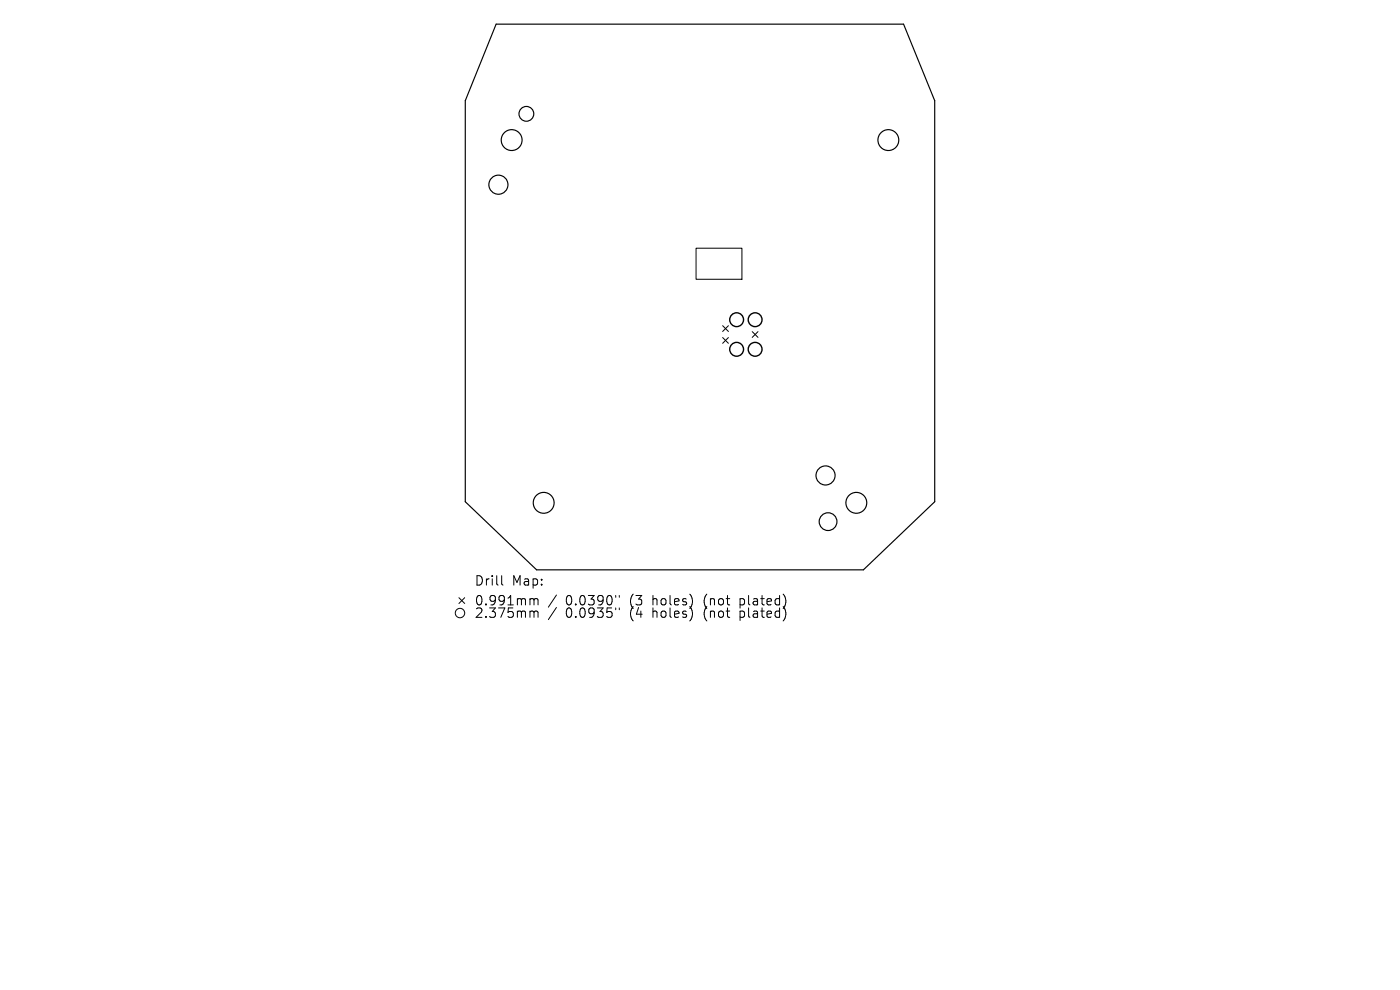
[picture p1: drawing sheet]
<svg xmlns="http://www.w3.org/2000/svg" width="297mm" height="210mm" viewBox="0 0 297 210" stroke-linecap="round" stroke-linejoin="round" font-family="sans-serif">
<defs><g id="words">
<g font-size="2.8">
<text x="100.6" y="124.5">Drill</text>
<text x="108.6" y="124.5">Map:</text>
<text x="100.6" y="128.7">0.991mm</text>
<text x="100.6" y="131.3">2.375mm</text>
<text x="120" y="128.7">0.0390&quot;</text>
<text x="120" y="131.3">0.0935&quot;</text>
<text x="133.8" y="128.7">(3</text>
<text x="133.8" y="131.3">(4</text>
<text x="138.7" y="128.7">holes)</text>
<text x="138.7" y="131.3">holes)</text>
<text x="149.8" y="128.7">(not</text>
<text x="149.8" y="131.3">(not</text>
<text x="157.6" y="128.7">plated)</text>
<text x="157.6" y="131.3">plated)</text>
</g>
</g></defs>
<g fill="none" stroke="#000" stroke-width=".25">
<path d="M105.3 5.1h86.4l6.6 16.3v85l-15.1 14.5h-69.4l-15.1-14.5v-85z"/>
<circle cx="105.7" cy="39.2" r="2.02"/>
<circle cx="108.5" cy="29.7" r="2.21"/>
<circle cx="111.7" cy="24.1" r="1.57"/>
<circle cx="188.5" cy="29.7" r="2.21"/>
<circle cx="115.3" cy="106.7" r="2.21"/>
<circle cx="175.1" cy="100.9" r="2.02"/>
<circle cx="175.7" cy="110.7" r="1.88"/>
<circle cx="181.7" cy="106.7" r="2.21"/>
</g>
<g fill="none" stroke="#000" stroke-width=".21">
<path d="M147.7 52.7h9.7v6.5h-9.7zM153.3 69.1l1.2 1.2M153.3 71.6l1.2 1.2M154.5 69.1l-1.2 1.2M154.5 71.6l-1.2 1.2M159.6 70.3l1.2 1.3M160.8 70.3l-1.2 1.3M97.4 126.8l1.2 1.2M98.6 126.8l-1.2 1.2M106.4 122.1v1.7l.3 .3M112.7 127l.5 .1 .1 .2M112.7 129.6l.5 .1 .1 .2"/>
<path d="M113.3 127.3l.3-.3 .4 .1 .1 1.2M113.3 127.3v1M113.3 129.9v1.1M113.3 129.9l.3-.3 .4 .1 .1 1.3M118 126.2l-1.7 2.6M118 128.9l-1.7 2.5M130.6 126.3v.4M130.6 129v.3M131.4 126.3v.4M131.4 129v.3"/>
<circle cx="97.6" cy="130" r="1"/>
</g>
<g fill="none" stroke="#000" stroke-width=".29">
<circle cx="156.3" cy="67.8" r="1.47"/>
<circle cx="156.3" cy="74.1" r="1.47"/>
<circle cx="160.2" cy="67.8" r="1.47"/>
<circle cx="160.2" cy="74.1" r="1.47"/>
</g>
<use href="#words"/>
</svg>
